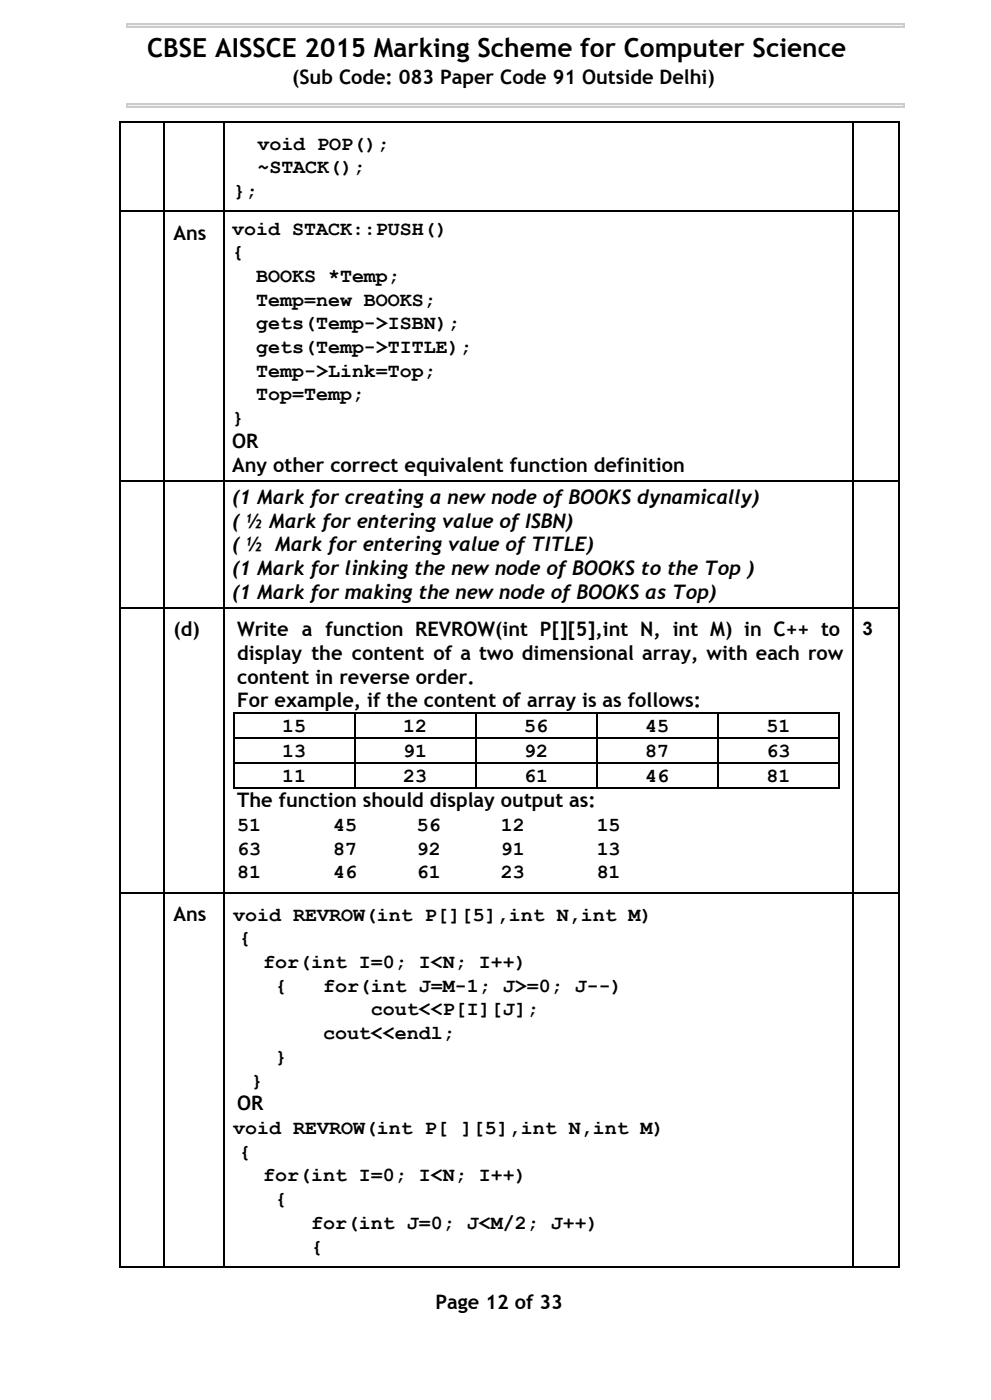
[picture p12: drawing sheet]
<svg xmlns="http://www.w3.org/2000/svg" width="210mm" height="297mm" viewBox="0 0 210 297" stroke-linecap="round" stroke-linejoin="round" font-family="sans-serif">
<defs><g id="words">
<text font-size="5.6" x="31.2" y="12.2">CBSE AISSCE 2015 Marking Scheme for Computer Science</text>
<g font-size="4.2">
<text x="61.9" y="17.7">(Sub Code: 083 Paper Code 91 Outside Delhi)</text>
<text x="54.5" y="31.7">void POP();</text>
<text x="49.4" y="41.8">};</text>
<text x="54.5" y="36.7">~STACK();</text>
<text x="36.7" y="50.8">Ans</text>
<text x="49.2" y="49.7">void STACK::PUSH()</text>
<text x="49.2" y="54.7">{</text>
<text x="54.2" y="59.7">BOOKS *Temp;</text>
<text x="54.2" y="64.8">Temp=new BOOKS;</text>
<text x="54.2" y="69.8">gets(Temp­&gt;ISBN);</text>
<text x="54.2" y="74.8">gets(Temp­&gt;TITLE);</text>
<text x="54.2" y="79.8">Temp­&gt;Link=Top;</text>
<text x="49.2" y="89.9">}</text>
<text x="54.2" y="84.9">Top=Temp;</text>
<text x="49.2" y="94.9">OR</text>
<text x="49.2" y="99.9">Any other correct equivalent function definition</text>
<text x="49.2" y="106.8">(1 Mark for creating a new node of BOOKS dynamically)</text>
<text x="49.2" y="111.8">( ½ Mark for entering value of ISBN)</text>
<text x="49.2" y="116.9">( ½ Mark for entering value of TITLE)</text>
<text x="49.2" y="121.9">(1 Mark for linking the new node of BOOKS to the Top )</text>
<text x="49.2" y="126.9">(1 Mark for making the new node of BOOKS as Top)</text>
<text x="36.7" y="134.8">(d)</text>
<text x="50.2" y="134.8">Write a function REVROW(int P[][5],int N, int M) in C++ to</text>
<text x="50.2" y="139.9">display the content of a two dimensional array, with each row</text>
<text x="50.2" y="144.9">content in reverse order.</text>
<text x="50.2" y="149.9">For example, if the content of array is as follows:</text>
<text x="59.7" y="155.2">15</text>
<text x="85.4" y="155.2">12</text>
<text x="111" y="155.2">56</text>
<text x="136.7" y="155.2">45</text>
<text x="162.3" y="155.2">51</text>
<text x="59.7" y="160.5">13</text>
<text x="85.4" y="160.5">91</text>
<text x="111" y="160.5">92</text>
<text x="136.7" y="160.5">87</text>
<text x="162.3" y="160.5">63</text>
<text x="59.7" y="165.8">11</text>
<text x="85.4" y="165.8">23</text>
<text x="111" y="165.8">61</text>
<text x="136.7" y="165.8">46</text>
<text x="162.3" y="165.8">81</text>
<text x="50.2" y="171">The function should display output as:</text>
<text x="50.2" y="176.1">51</text>
<text x="70.5" y="176.1">45</text>
<text x="88.3" y="176.1">56</text>
<text x="106.1" y="176.1">12</text>
<text x="126.4" y="176.1">15</text>
<text x="50.2" y="181.1">63</text>
<text x="70.5" y="181.1">87</text>
<text x="88.3" y="181.1">92</text>
<text x="106.1" y="181.1">91</text>
<text x="126.4" y="181.1">13</text>
<text x="50.2" y="186.1">81</text>
<text x="70.5" y="186.1">46</text>
<text x="88.3" y="186.1">61</text>
<text x="106.1" y="186.1">23</text>
<text x="126.4" y="186.1">81</text>
<text x="36.7" y="195.1">Ans</text>
<text x="49.4" y="195.1">void REVROW(int P[][5],int N,int M)</text>
<text x="50.7" y="200.1">{</text>
<text x="55.7" y="205.2">for(int I=0; I&lt;N; I++)</text>
<text x="58.3" y="210.2">{</text>
<text x="68.4" y="210.2">for(int J=M­1; J&gt;=0; J­­)</text>
<text x="78.6" y="215.2">cout&lt;&lt;P[I][J];</text>
<text x="68.4" y="220.2">cout&lt;&lt;endl;</text>
<text x="58.3" y="225.2">}</text>
<text x="53.2" y="230.3">}</text>
<text x="50.2" y="235.3">OR</text>
<text x="49.4" y="240.3">void REVROW(int P[ ][5],int N,int M)</text>
<text x="50.7" y="245.3">{</text>
<text x="55.7" y="250.4">for(int I=0; I&lt;N; I++)</text>
<text x="58.3" y="255.4">{</text>
<text x="65.9" y="260.4">for(int J=0; J&lt;M/2; J++)</text>
<text x="65.9" y="265.4">{</text>
<text x="92.3" y="277.3">Page 12 of 33</text>
</g>
<text font-size="4" x="182.7" y="134.6">3</text>
</g></defs>
<path d="M26.7 5h165v.8h-165z" fill="#f2f2f2"/>
<path d="M26.7 5.2h165M26.7 5.7h165" fill="none" stroke="#ccc" stroke-width=".26"/>
<g fill="#ccc">
<path d="M26.7 5h.3v.8h-.3z"/>
<path d="M191.4 5h.3v.8h-.3z"/>
</g>
<path d="M26.7 21.9h165v.8h-165z" fill="#f2f2f2"/>
<path d="M26.7 22.1h165M26.7 22.6h165" fill="none" stroke="#ccc" stroke-width=".26"/>
<g fill="#ccc">
<path d="M26.7 21.9h.3v.8h-.3z"/>
<path d="M191.4 21.9h.3v.8h-.3z"/>
</g>
<g fill="none" stroke="#000" stroke-width=".26">
<path d="M25.4 25.8h165.2M25.5 25.6v243M34.8 25.6v243M47.5 25.6v243M180.7 25.6v243M190.5 25.6v243M25.4 44.8h165.2M25.4 101.9h165.2M25.4 128.9h165.2M49.4 156.4h128.5M49.4 151.1h128.5M49.6 151v16.1"/>
<path d="M75.2 151v16.1M100.9 151v16.1M126.5 151v16.1M152.1 151v16.1M177.8 151v16.1M49.4 161.7h128.5M49.4 167h128.5M25.4 189.2h165.2M25.4 268.5h165.2"/>
</g>
<use href="#words"/>
</svg>
